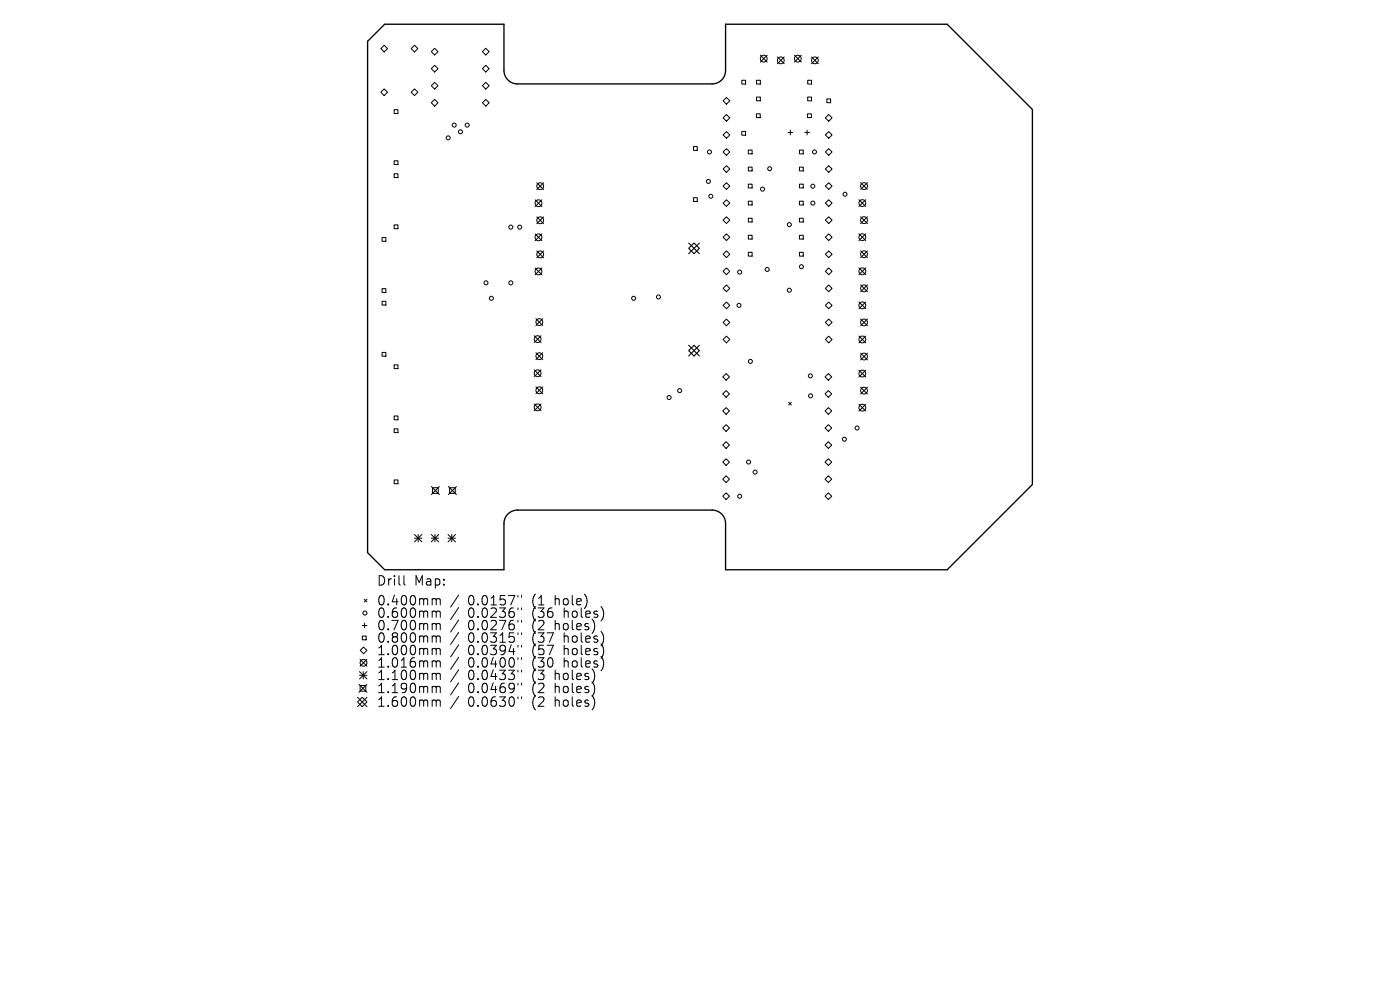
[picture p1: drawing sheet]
<svg xmlns="http://www.w3.org/2000/svg" width="297mm" height="210mm" viewBox="0 0 297 210" stroke-linecap="round" stroke-linejoin="round" font-family="sans-serif">
<defs><g id="words">
<g font-size="2.8">
<text x="79.8" y="124.5">Drill</text>
<text x="87.9" y="124.5">Map:</text>
<text x="79.8" y="128.7">0.400mm</text>
<text x="79.8" y="131.3">0.600mm</text>
<text x="99.3" y="128.7">0.0157&quot;</text>
<text x="99.3" y="131.3">0.0236&quot;</text>
<text x="113" y="128.7">(1</text>
<text x="113" y="131.3">(36</text>
<text x="118" y="128.7">hole)</text>
<text x="119.9" y="131.3">holes)</text>
<text x="79.8" y="134">0.700mm</text>
<text x="79.8" y="136.6">0.800mm</text>
<text x="99.3" y="134">0.0276&quot;</text>
<text x="99.3" y="136.6">0.0315&quot;</text>
<text x="113" y="134">(2</text>
<text x="113" y="136.6">(37</text>
<text x="118" y="134">holes)</text>
<text x="119.9" y="136.6">holes)</text>
<text x="79.8" y="139.3">1.000mm</text>
<text x="79.8" y="141.9">1.016mm</text>
<text x="99.3" y="139.3">0.0394&quot;</text>
<text x="99.3" y="141.9">0.0400&quot;</text>
<text x="113" y="139.3">(57</text>
<text x="113" y="141.9">(30</text>
<text x="119.9" y="139.3">holes)</text>
<text x="119.9" y="141.9">holes)</text>
<text x="79.8" y="144.6">1.100mm</text>
<text x="79.8" y="147.3">1.190mm</text>
<text x="99.3" y="144.6">0.0433&quot;</text>
<text x="99.3" y="147.3">0.0469&quot;</text>
<text x="113" y="144.6">(3</text>
<text x="113" y="147.3">(2</text>
<text x="118" y="144.6">holes)</text>
<text x="118" y="147.3">holes)</text>
<text x="79.8" y="150.2">1.600mm</text>
<text x="99.3" y="150.2">0.0630&quot;</text>
<text x="113" y="150.2">(2</text>
<text x="118" y="150.2">holes)</text>
</g>
</g></defs>
<path d="M81.6 5.1h25.3v9.9a2.85 2.85 0 0 0 2.9 2.8h41.3a2.85 2.85 0 0 0 2.8-2.8v-9.9h47l18.1 18.1v79.6l-18.1 18.1h-47v-9.8a2.85 2.85 0 0 0-2.8-2.9h-41.3a2.85 2.85 0 0 0-2.9 2.9v9.8h-25.3l-3.6-3.7v-108.4z" fill="none" stroke="#000" stroke-width=".28"/>
<g fill="none" stroke="#000" stroke-width=".21">
<path d="M80.8 10.3l.7-.7 .7 .7-.7 .7zM80.8 19.6l.7-.7 .7 .7-.7 .7zM87.2 10.3l.7-.7 .7 .7-.7 .7zM87.2 19.6l.7-.7 .7 .7-.7 .7zM91.5 11l.7-.8 .7 .8-.7 .7zM91.5 18.2l.7-.7 .7 .7-.7 .7zM92.2 13.9l.7 .7-.7 .7-.7-.7zM102.3 11l.8-.8 .7 .8-.7 .7zM102.3 18.2l.8-.7 .7 .7-.7 .7zM103.1 13.9l.7 .7-.7 .7-.8-.7zM157.4 17h.8v.8h-.8zM160.5 17h.8v.8h-.8z"/>
<path d="M161.3 11.7l1.4 1.5M162.7 11.7l-1.4 1.5M164.9 12.1l1.5 1.4M166.4 12.1l-1.5 1.4M168.5 11.7l1.5 1.5M170 11.7l-1.5 1.5M171.3 17h.9v.8h-.9zM172.2 12.1l1.4 1.4M173.6 12.1l-1.4 1.4M83.6 23.3h.8v.8h-.8zM83.6 34.1h.8v.8h-.8zM83.6 36.9h.8v.8h-.8z"/>
<path d="M92.2 21.1l.7 .7-.7 .7-.7-.7zM103.1 21.1l.7 .7-.7 .7-.8-.7zM113.9 38.8l1.4 1.4M115.3 38.8l-1.4 1.4M147.1 31.1h.8v.8h-.8zM153.4 21.4l.7-.7 .7 .7-.7 .7zM153.4 25l.7-.7 .7 .7-.7 .7zM153.4 28.6l.7-.7 .7 .7-.7 .7zM153.4 32.2l.7-.7 .7 .7-.7 .7zM153.4 35.9l.7-.8 .7 .8-.7 .7zM153.4 39.5l.7-.7 .7 .7-.7 .7zM157.4 27.9h.8v.8h-.8z"/>
<path d="M158.8 31.8h.8v.8h-.8zM158.8 35.4h.8v.9h-.8zM158.8 39.1h.8v.8h-.8zM160.5 24.1h.8v.9h-.8zM160.5 20.6h.8v.8h-.8zM167.2 28.1h1M167.7 27.6v1M169.6 31.8h.8v.8h-.8zM169.6 35.4h.8v.9h-.8zM169.6 39.1h.8v.8h-.8zM170.7 28.1h1M171.2 27.6v1"/>
<path d="M171.3 24.1h.8v.9h-.8zM171.3 20.6h.9v.8h-.9zM175.1 25l.7-.7 .7 .7-.7 .7zM175.1 28.6l.7-.7 .7 .7-.7 .7zM175.1 32.2l.7-.7 .7 .7-.7 .7zM175.1 35.9l.7-.8 .7 .8-.7 .7zM175.1 39.5l.7-.7 .7 .7-.7 .7zM175.4 21h.8v.8h-.8zM182.6 38.7l1.4 1.5M184 38.7l-1.4 1.5M81.1 50.4h.8v.8h-.8zM83.6 47.7h.8v.8h-.8z"/>
<path d="M113.5 42.4l1.5 1.4M113.5 49.6l1.5 1.5M113.5 56.9l1.5 1.4M113.9 46l1.4 1.5M113.9 53.2l1.4 1.5M115 42.4l-1.5 1.4M115 49.6l-1.5 1.5M115 56.9l-1.5 1.4M115.3 46l-1.4 1.5M115.3 53.2l-1.4 1.5M147.1 41.9h.8v.8h-.8zM153.4 46.7l.7-.7 .7 .7-.7 .7z"/>
<path d="M153.4 50.3l.7-.7 .7 .7-.7 .7zM153.4 53.9l.7-.7 .7 .7-.7 .7zM153.4 57.5l.7-.7 .7 .7-.7 .8zM154.1 42.4l.7 .7-.7 .7-.7-.7zM158.8 42.7h.8v.8h-.8zM158.8 46.3h.8v.8h-.8zM158.8 49.9h.8v.8h-.8zM158.8 53.5h.8v.8h-.8zM169.6 42.7h.8v.8h-.8zM169.6 46.3h.8v.8h-.8zM169.6 49.9h.8v.8h-.8zM169.6 53.5h.8v.8h-.8z"/>
<path d="M175.1 46.7l.7-.7 .7 .7-.7 .7zM175.1 50.3l.7-.7 .7 .7-.7 .7zM175.1 53.9l.7-.7 .7 .7-.7 .7zM175.1 57.5l.7-.7 .7 .7-.7 .8zM175.8 42.4l.7 .7-.7 .7-.7-.7zM182.2 42.4l1.5 1.4M182.2 49.6l1.5 1.4M182.2 56.8l1.5 1.5M182.6 46l1.4 1.4M182.6 53.2l1.4 1.5M183.7 42.4l-1.5 1.4M183.7 49.6l-1.5 1.4"/>
<path d="M183.7 56.8l-1.5 1.5M184 46l-1.4 1.4M184 53.2l-1.4 1.5M81.1 61.2h.8v.8h-.8zM81.1 63.9h.8v.8h-.8zM81.1 74.8h.8v.8h-.8zM83.6 77.4h.8v.8h-.8zM113.3 71.2l1.5 1.5M113.3 78.5l1.5 1.4M113.7 67.6l1.4 1.5M113.7 74.8l1.4 1.5M114.8 71.2l-1.5 1.5"/>
<path d="M114.8 78.5l-1.5 1.4M115.1 67.6l-1.4 1.5M115.1 74.8l-1.4 1.5M153.3 79.9l.7-.7 .8 .7-.8 .8zM153.4 61.2l.7-.7 .7 .7-.7 .7zM153.4 64.8l.7-.7 .7 .7-.7 .7zM153.4 68.4l.7-.7 .7 .7-.7 .7zM153.4 72l.7-.7 .7 .7-.7 .7zM175 79.9l.7-.7 .7 .7-.7 .8zM175.1 72l.7-.7 .7 .7-.7 .7zM175.8 60.5l.7 .7-.7 .7-.7-.7zM175.8 64.1l.7 .7-.7 .7-.7-.7z"/>
<path d="M175.8 67.7l.7 .7-.7 .7-.7-.7zM182.2 64.1l1.5 1.4M182.2 71.3l1.5 1.4M182.2 78.5l1.5 1.5M182.6 60.4l1.4 1.5M182.6 67.7l1.4 1.4M182.6 74.9l1.4 1.5M183.7 64.1l-1.5 1.4M183.7 71.3l-1.5 1.4M183.7 78.5l-1.5 1.5M184 60.4l-1.4 1.5M184 67.7l-1.4 1.4"/>
<path d="M184 74.9l-1.4 1.5M83.6 88.2h.8v.8h-.8zM83.6 91h.8v.8h-.8zM113.3 85.7l1.5 1.4M113.7 82.1l1.4 1.4M114.8 85.7l-1.5 1.4M115.1 82.1l-1.4 1.4M153.3 90.8l.7-.7 .8 .7-.8 .7zM153.3 94.4l.7-.7 .8 .7-.8 .7zM154 82.8l.8 .8-.8 .7-.7-.7zM154 86.5l.8 .7-.8 .7-.7-.7zM154 97.3l.8 .7-.8 .7-.7-.7z"/>
<path d="M167.3 85.3l.6 .6M167.9 85.3l-.6 .6M175 90.8l.7-.7 .7 .7-.7 .7zM175 94.4l.7-.7 .7 .7-.7 .7zM175 98l.7-.7 .7 .7-.7 .7zM175.7 82.8l.7 .8-.7 .7-.7-.7zM175.7 86.5l.7 .7-.7 .7-.7-.7zM182.2 85.8l1.5 1.4M182.6 82.1l1.4 1.5M183.7 85.8l-1.5 1.4M184 82.1l-1.4 1.5M83.6 101.8h.8v.8h-.8z"/>
<path d="M87.9 113.4l1.6 1.5M87.9 114.2h1.6M88.7 113.4v1.5M89.5 113.4l-1.6 1.5M91.5 114.2h1.6M91.5 113.4l1.6 1.5M91.5 103.2l1.7 1.7M91.8 103.5h1.2v1.2h-1.2zM92.3 113.4v1.5M93.1 113.4l-1.6 1.5M93.2 103.2l-1.7 1.7M95.1 114.2h1.5"/>
<path d="M95.1 113.4l1.5 1.5M95.1 103.2l1.7 1.7M95.4 103.5h1.2v1.2h-1.2zM95.8 113.4v1.5M96.6 113.4l-1.5 1.5M96.8 103.2l-1.7 1.7M153.3 101.6l.7-.7 .8 .7-.8 .8zM153.3 105.3l.7-.8 .8 .8-.8 .7zM175 101.6l.7-.7 .7 .7-.7 .8zM175 105.3l.7-.8 .7 .8-.7 .7zM76.4 139.9l1.4 1.4M76.4 138l.7-.7 .7 .7-.7 .7z"/>
<path d="M76.8 132.7h1M76.9 134.9h.8v.8h-.8zM77.3 127.1l.5 .6M77.3 132.2v1M77.8 127.1l-.5 .6M77.8 139.9l-1.4 1.4M85.7 122.1v1.7l.3 .3M92 127l.4 .1 .1 .2M92 129.6l.4 .1 .1 .2M92 132.3l.4 .1 .1 .2M92 134.9l.4 .1 .1 .2M92 137.5l.4 .1 .1 .2"/>
<path d="M92.5 127.3l.3-.3 .5 .1 .1 1.2M92.5 127.3v1M92.5 129.9v1.1M92.5 132.6v1M92.5 135.2v1M92.5 137.8v1.1M92.5 129.9l.3-.3 .5 .1 .1 1.3M92.5 132.6l.3-.3 .5 .1 .1 1.2M92.5 135.2l.3-.3 .5 .1 .1 1.2M92.5 137.8l.3-.3 .5 .1 .1 1.3M97.3 126.2l-1.7 2.6M97.3 128.9l-1.7 2.5"/>
<path d="M97.3 131.5l-1.7 2.6M97.3 134.1l-1.7 2.6M97.3 136.8l-1.7 2.6M97.3 139.4l-1.7 2.6M109.9 126.3v.4M109.9 129v.3M109.9 131.6v.4M109.9 134.2v.4M109.9 136.9v.4M109.9 139.5v.4M110.6 126.3v.4M110.6 129v.3"/>
<path d="M110.6 131.6v.4M110.6 134.2v.4M110.6 136.9v.4M110.6 139.5v.4M75.8 147.9l2 2M76.1 145.2l1.7 1.7M76.3 142.5l1.5 1.5M76.3 143.3h1.5M76.4 145.4h1.2v1.2h-1.2zM76.8 147.9l1 1-1 1-1-1zM77.1 142.5v1.5M77.8 142.5l-1.5 1.5"/>
<path d="M77.8 145.2l-1.7 1.7M77.8 147.9l-2 2M92 140.2l.4 .1 .1 .2M92 142.8l.4 .1 .1 .2M92 145.6l.4 .1 .1 .2M92 148.5l.4 .1 .1 .2M92.5 140.5v1M92.5 143.1v1.1M92.5 145.9v1M92.5 148.8v1M92.5 140.5l.3-.3 .5 .1 .1 1.2M92.5 143.1l.3-.3 .5 .1 .1 1.3"/>
<path d="M92.5 145.9l.3-.3 .5 .1 .1 1.2M92.5 148.8l.3-.3 .5 .1 .1 1.2M97.3 142.1l-1.7 2.5M97.3 144.8l-1.7 2.6M97.3 147.7l-1.7 2.6M109.9 142.2v.3M109.9 144.9v.4M109.9 147.8v.4M110.6 142.2v.3M110.6 144.9v.4M110.6 147.8v.4"/>
<circle cx="162" cy="12.4" r=".72"/>
<circle cx="165.6" cy="12.8" r=".72"/>
<circle cx="169.3" cy="12.4" r=".72"/>
<circle cx="172.9" cy="12.8" r=".72"/>
<circle cx="95.1" cy="29.2" r=".43"/>
<circle cx="96.4" cy="26.5" r=".43"/>
<circle cx="97.7" cy="28" r=".43"/>
<circle cx="99.1" cy="26.5" r=".43"/>
<circle cx="114.6" cy="39.5" r=".72"/>
<circle cx="150.3" cy="38.5" r=".43"/>
<circle cx="150.5" cy="32.2" r=".43"/>
<circle cx="163.3" cy="35.8" r=".43"/>
<circle cx="172.4" cy="39.5" r=".43"/>
<circle cx="172.8" cy="32.2" r=".43"/>
<circle cx="183.3" cy="39.5" r=".72"/>
<circle cx="103.1" cy="60" r=".43"/>
<circle cx="108.4" cy="60" r=".43"/>
<circle cx="108.4" cy="48.2" r=".43"/>
<circle cx="110.3" cy="48.2" r=".43"/>
<circle cx="114.2" cy="50.3" r=".72"/>
<circle cx="114.2" cy="57.6" r=".72"/>
<circle cx="114.2" cy="43.1" r=".72"/>
<circle cx="114.6" cy="54" r=".72"/>
<circle cx="114.6" cy="46.7" r=".72"/>
<circle cx="150.8" cy="41.6" r=".43"/>
<circle cx="156.9" cy="57.7" r=".43"/>
<circle cx="161.8" cy="40.1" r=".43"/>
<circle cx="162.8" cy="57.2" r=".43"/>
<circle cx="167.5" cy="47.6" r=".43"/>
<circle cx="170" cy="56.6" r=".43"/>
<circle cx="172.4" cy="43.1" r=".43"/>
<circle cx="179.3" cy="41.2" r=".43"/>
<circle cx="182.9" cy="57.5" r=".72"/>
<circle cx="182.9" cy="50.3" r=".72"/>
<circle cx="182.9" cy="43.1" r=".72"/>
<circle cx="183.3" cy="53.9" r=".72"/>
<circle cx="183.3" cy="46.7" r=".72"/>
<circle cx="104.2" cy="63.3" r=".43"/>
<circle cx="114.1" cy="79.2" r=".72"/>
<circle cx="114.1" cy="71.9" r=".72"/>
<circle cx="114.4" cy="75.6" r=".72"/>
<circle cx="114.4" cy="68.3" r=".72"/>
<circle cx="134.4" cy="63.3" r=".43"/>
<circle cx="139.7" cy="63" r=".43"/>
<circle cx="156.8" cy="64.8" r=".43"/>
<circle cx="159.2" cy="76.7" r=".43"/>
<circle cx="167.5" cy="61.6" r=".43"/>
<circle cx="171.9" cy="79.7" r=".43"/>
<circle cx="182.9" cy="79.2" r=".72"/>
<circle cx="182.9" cy="72" r=".72"/>
<circle cx="182.9" cy="64.8" r=".72"/>
<circle cx="183.3" cy="61.2" r=".72"/>
<circle cx="183.3" cy="75.6" r=".72"/>
<circle cx="183.3" cy="68.4" r=".72"/>
<circle cx="114.1" cy="86.4" r=".72"/>
<circle cx="114.4" cy="82.8" r=".72"/>
<circle cx="141.9" cy="84.3" r=".43"/>
<circle cx="144.2" cy="82.9" r=".43"/>
<circle cx="158.8" cy="98" r=".43"/>
<circle cx="172" cy="84" r=".43"/>
<circle cx="179.1" cy="93.2" r=".43"/>
<circle cx="181.8" cy="90.8" r=".43"/>
<circle cx="182.9" cy="86.5" r=".72"/>
<circle cx="183.3" cy="82.9" r=".72"/>
<circle cx="156.9" cy="105.3" r=".43"/>
<circle cx="160.2" cy="100.1" r=".43"/>
<circle cx="77.4" cy="130" r=".43"/>
<circle cx="77.1" cy="140.6" r=".72"/>
</g>
<path d="M146.1 52.7l1.1-1.2 1.2 1.2-1.2 1.1zM146.1 51.5l2.3 2.3M148.4 51.5l-2.3 2.3M146.1 73.2l2.3 2.3M147.2 73.2l1.2 1.2-1.2 1.1-1.1-1.1zM148.4 73.2l-2.3 2.3" fill="none" stroke="#000" stroke-width=".23"/>
<use href="#words"/>
</svg>
